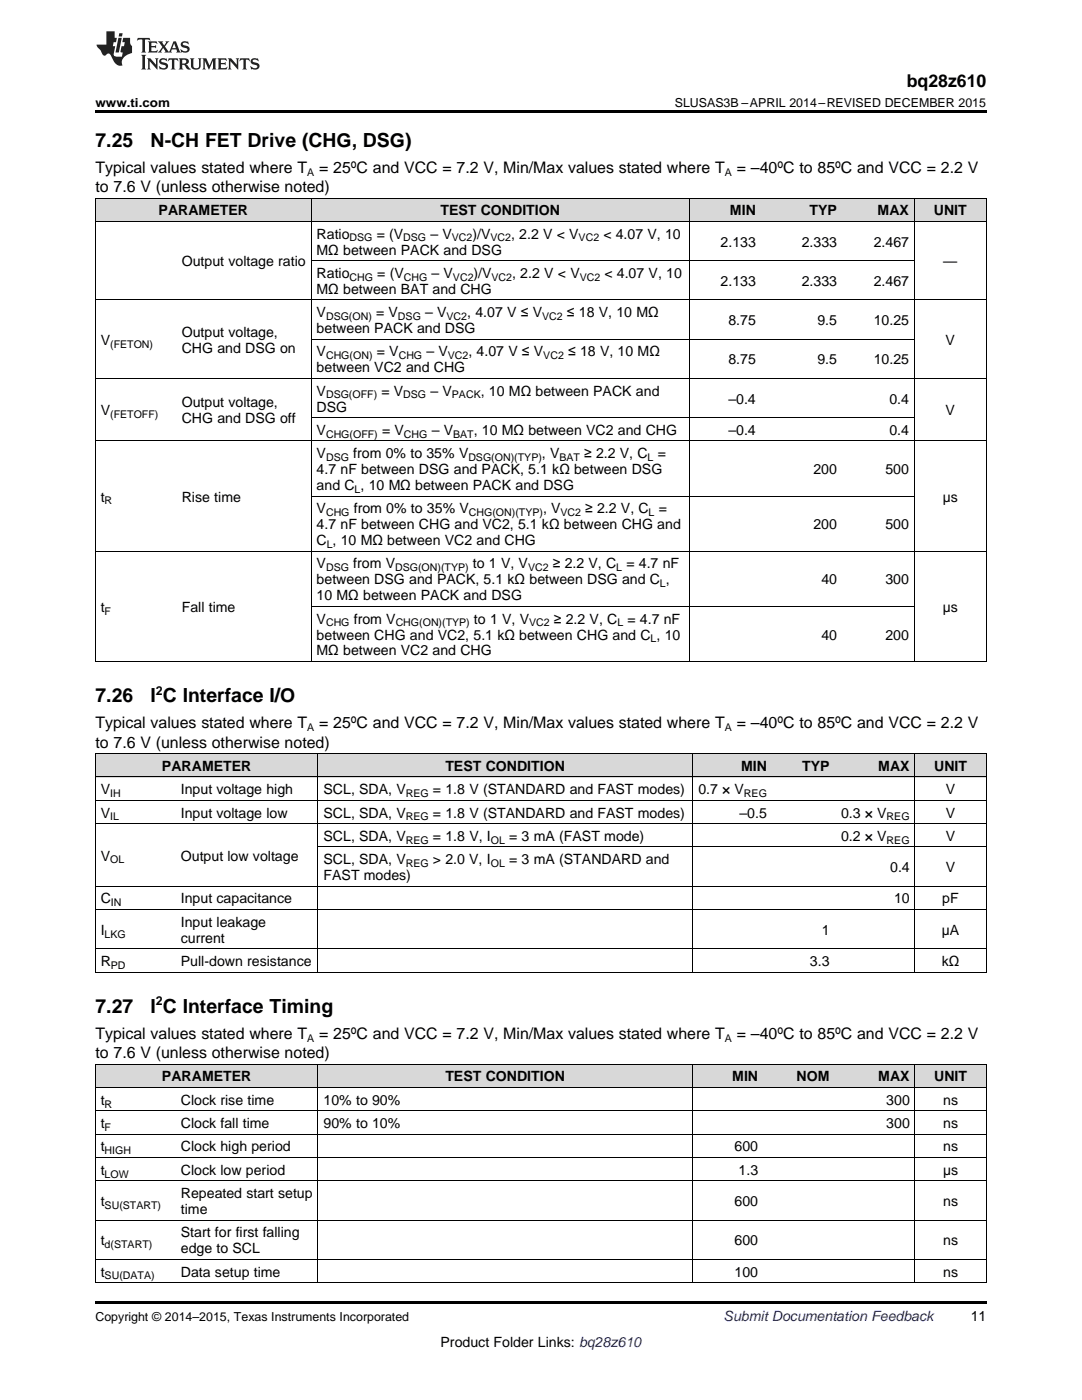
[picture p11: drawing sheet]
<svg xmlns="http://www.w3.org/2000/svg" width="216mm" height="279mm" viewBox="0 0 216 279" stroke-linecap="round" stroke-linejoin="round" font-family="sans-serif">
<defs><g id="words">
<g font-size="3.9">
<text x="19" y="29.3">7.25</text>
<text x="30.1" y="29.3">N-CH FET Drive (CHG, DSG)</text>
<text x="19" y="140.2">7.26</text>
<text x="30.1" y="140.2">I C Interface I/O</text>
<text x="19" y="202.1">7.27</text>
<text x="30.1" y="202.1">I C Interface Timing</text>
</g>
<text font-size="3.5" x="180.9" y="17.3">bq28z610</text>
<g font-size="3.2">
<text x="19" y="34.4">Typical values stated where T</text>
<text x="63.7" y="34.4">= 25ºC and VCC = 7.2 V, Min/Max values stated where T</text>
<text x="147" y="34.4">= –40ºC to 85ºC and VCC = 2.2 V</text>
<text x="19" y="38.3">to 7.6 V (unless otherwise noted)</text>
<text x="19" y="145.3">Typical values stated where T</text>
<text x="19" y="149.2">to 7.6 V (unless otherwise noted)</text>
<text x="63.7" y="145.3">= 25ºC and VCC = 7.2 V, Min/Max values stated where T</text>
<text x="147" y="145.3">= –40ºC to 85ºC and VCC = 2.2 V</text>
<text x="19" y="207.3">Typical values stated where T</text>
<text x="63.7" y="207.3">= 25ºC and VCC = 7.2 V, Min/Max values stated where T</text>
<text x="147" y="207.3">= –40ºC to 85ºC and VCC = 2.2 V</text>
<text x="19" y="211.2">to 7.6 V (unless otherwise noted)</text>
</g>
<g font-size="2.8">
<text x="31.6" y="43">PARAMETER</text>
<text x="63.2" y="47.6">Ratio</text>
<text x="75.2" y="47.6">= (V</text>
<text x="85.9" y="47.6">– V</text>
<text x="87.9" y="43">TEST CONDITION</text>
<text x="94.3" y="47.6">)/V</text>
<text x="102" y="47.6">, 2.2 V &lt; V</text>
<text x="120.4" y="47.6">&lt; 4.07 V, 10</text>
<text x="145.7" y="43">MIN</text>
<text x="161.5" y="43">TYP</text>
<text x="175.1" y="43">MAX</text>
<text x="186.3" y="43">UNIT</text>
<text x="36.3" y="53.1">Output voltage ratio</text>
<text x="63.2" y="50.8">MΩ between PACK and DSG</text>
<text x="143.8" y="49.2">2.133</text>
<text x="160" y="49.2">2.333</text>
<text x="174.3" y="49.2">2.467</text>
<text x="188.2" y="53.1">—</text>
<text x="63.2" y="55.5">Ratio</text>
<text x="63.2" y="58.6">MΩ between BAT and CHG</text>
<text x="75.3" y="55.5">= (V</text>
<text x="86.1" y="55.5">– V</text>
<text x="94.5" y="55.5">)/V</text>
<text x="102.2" y="55.5">, 2.2 V &lt; V</text>
<text x="120.6" y="55.5">&lt; 4.07 V, 10</text>
<text x="143.8" y="57">2.133</text>
<text x="160" y="57">2.333</text>
<text x="174.3" y="57">2.467</text>
<text x="63.2" y="63.3">V</text>
<text x="75" y="63.3">= V</text>
<text x="84.8" y="63.3">– V</text>
<text x="93.2" y="63.3">, 4.07 V ≤ V</text>
<text x="113.1" y="63.3">≤ 18 V, 10 MΩ</text>
<text x="145.3" y="64.9">8.75</text>
<text x="163.1" y="64.9">9.5</text>
<text x="174.3" y="64.9">10.25</text>
<text x="20.1" y="68.8">V</text>
<text x="36.3" y="67.2">Output voltage,</text>
<text x="36.3" y="70.4">CHG and DSG on</text>
<text x="63.2" y="66.5">between PACK and DSG</text>
<text x="63.2" y="71.1">V</text>
<text x="75.2" y="71.1">= V</text>
<text x="85.1" y="71.1">– V</text>
<text x="93.5" y="71.1">, 4.07 V ≤ V</text>
<text x="113.3" y="71.1">≤ 18 V, 10 MΩ</text>
<text x="188.7" y="68.8">V</text>
<text x="63.2" y="74.3">between VC2 and CHG</text>
<text x="145.3" y="72.7">8.75</text>
<text x="163.1" y="72.7">9.5</text>
<text x="174.3" y="72.7">10.25</text>
<text x="20.1" y="82.9">V</text>
<text x="36.3" y="81.3">Output voltage,</text>
<text x="63.2" y="79">V</text>
<text x="63.2" y="82.1">DSG</text>
<text x="76.1" y="79">= V</text>
<text x="85.9" y="79">– V</text>
<text x="95.9" y="79">, 10 MΩ between PACK and</text>
<text x="145.3" y="80.5">–0.4</text>
<text x="177.5" y="80.5">0.4</text>
<text x="188.7" y="82.9">V</text>
<text x="36.3" y="84.5">CHG and DSG off</text>
<text x="63.2" y="86.8">V</text>
<text x="76.2" y="86.8">= V</text>
<text x="86.1" y="86.8">– V</text>
<text x="94.5" y="86.8">, 10 MΩ between VC2 and CHG</text>
<text x="145.3" y="86.8">–0.4</text>
<text x="177.5" y="86.8">0.4</text>
<text x="63.2" y="91.4">V</text>
<text x="63.2" y="94.6">4.7 nF between DSG and PACK, 5.1 kΩ between DSG</text>
<text x="70.5" y="91.4">from 0% to 35% V</text>
<text x="108.1" y="91.4">, V</text>
<text x="116.6" y="91.4">≥ 2.2 V, C</text>
<text x="131.2" y="91.4">=</text>
<text x="162.3" y="94.6">200</text>
<text x="176.7" y="94.6">500</text>
<text x="20.1" y="100.1">t</text>
<text x="36.3" y="100.1">Rise time</text>
<text x="63.2" y="97.8">and C , 10 MΩ between PACK and DSG</text>
<text x="188.1" y="100.1">µs</text>
<text x="63.2" y="102.4">V</text>
<text x="63.2" y="105.6">4.7 nF between CHG and VC2, 5.1 kΩ between CHG and</text>
<text x="70.6" y="102.4">from 0% to 35% V</text>
<text x="108.4" y="102.4">, V</text>
<text x="116.8" y="102.4">≥ 2.2 V, C</text>
<text x="131.4" y="102.4">=</text>
<text x="162.3" y="105.6">200</text>
<text x="176.7" y="105.6">500</text>
<text x="63.2" y="108.8">C , 10 MΩ between VC2 and CHG</text>
<text x="63.2" y="113.5">V</text>
<text x="70.5" y="113.5">from V</text>
<text x="94.4" y="113.5">to 1 V, V</text>
<text x="110.3" y="113.5">≥ 2.2 V, C</text>
<text x="125" y="113.5">= 4.7 nF</text>
<text x="63.2" y="116.6">between DSG and PACK, 5.1 kΩ between DSG and C ,</text>
<text x="63.2" y="119.8">10 MΩ between PACK and DSG</text>
<text x="163.9" y="116.6">40</text>
<text x="176.7" y="116.6">300</text>
<text x="20.1" y="122.1">t</text>
<text x="36.3" y="122.1">Fall time</text>
<text x="63.2" y="124.5">V</text>
<text x="70.6" y="124.5">from V</text>
<text x="94.6" y="124.5">to 1 V, V</text>
<text x="110.5" y="124.5">≥ 2.2 V, C</text>
<text x="125.2" y="124.5">= 4.7 nF</text>
<text x="188.1" y="122.1">µs</text>
<text x="63.2" y="127.6">between CHG and VC2, 5.1 kΩ between CHG and C , 10</text>
<text x="63.2" y="130.8">MΩ between VC2 and CHG</text>
<text x="163.9" y="127.6">40</text>
<text x="176.7" y="127.6">200</text>
<text x="32.3" y="153.8">PARAMETER</text>
<text x="88.9" y="153.8">TEST CONDITION</text>
<text x="147.9" y="153.8">MIN</text>
<text x="160.1" y="153.8">TYP</text>
<text x="175.3" y="153.8">MAX</text>
<text x="186.4" y="153.8">UNIT</text>
<text x="20.1" y="158.5">V</text>
<text x="36.1" y="158.5">Input voltage high</text>
<text x="64.6" y="158.5">SCL, SDA, V</text>
<text x="86.4" y="158.5">= 1.8 V (STANDARD and FAST modes)</text>
<text x="139.3" y="158.5">0.7 × V</text>
<text x="188.7" y="158.5">V</text>
<text x="20.1" y="163.2">V</text>
<text x="36.1" y="163.2">Input voltage low</text>
<text x="64.6" y="163.2">SCL, SDA, V</text>
<text x="64.6" y="167.8">SCL, SDA, V</text>
<text x="86.4" y="163.2">= 1.8 V (STANDARD and FAST modes)</text>
<text x="86.4" y="167.8">= 1.8 V, I</text>
<text x="101.6" y="167.8">= 3 mA (FAST mode)</text>
<text x="147.6" y="163.2">–0.5</text>
<text x="167.8" y="163.2">0.3 × V</text>
<text x="167.8" y="167.8">0.2 × V</text>
<text x="188.7" y="163.2">V</text>
<text x="188.7" y="167.8">V</text>
<text x="20.1" y="171.7">V</text>
<text x="36.1" y="171.7">Output low voltage</text>
<text x="64.6" y="172.5">SCL, SDA, V</text>
<text x="86.4" y="172.5">&gt; 2.0 V, I</text>
<text x="101.6" y="172.5">= 3 mA (STANDARD and</text>
<text x="64.6" y="175.6">FAST modes)</text>
<text x="177.6" y="174.1">0.4</text>
<text x="188.7" y="174.1">V</text>
<text x="20.1" y="180.3">C</text>
<text x="36.1" y="180.3">Input capacitance</text>
<text x="36.1" y="185">Input leakage</text>
<text x="178.4" y="180.3">10</text>
<text x="188" y="180.3">pF</text>
<text x="20.1" y="186.5">I</text>
<text x="36.1" y="188.1">current</text>
<text x="164" y="186.5">1</text>
<text x="187.9" y="186.5">µA</text>
<text x="20.1" y="192.8">R</text>
<text x="36.1" y="192.8">Pull-down resistance</text>
<text x="161.6" y="192.8">3.3</text>
<text x="187.9" y="192.8">kΩ</text>
<text x="32.3" y="215.8">PARAMETER</text>
<text x="88.9" y="215.8">TEST CONDITION</text>
<text x="146.1" y="215.8">MIN</text>
<text x="159" y="215.8">NOM</text>
<text x="175.3" y="215.8">MAX</text>
<text x="186.4" y="215.8">UNIT</text>
<text x="20.1" y="220.5">t</text>
<text x="36.1" y="220.5">Clock rise time</text>
<text x="64.6" y="220.5">10% to 90%</text>
<text x="176.8" y="220.5">300</text>
<text x="188.2" y="220.5">ns</text>
<text x="20.1" y="225.1">t</text>
<text x="36.1" y="225.1">Clock fall time</text>
<text x="64.6" y="225.1">90% to 10%</text>
<text x="176.8" y="225.1">300</text>
<text x="188.2" y="225.1">ns</text>
<text x="20.1" y="229.8">t</text>
<text x="36.1" y="229.8">Clock high period</text>
<text x="146.6" y="229.8">600</text>
<text x="188.2" y="229.8">ns</text>
<text x="20.1" y="234.5">t</text>
<text x="36.1" y="234.5">Clock low period</text>
<text x="36.1" y="239.1">Repeated start setup</text>
<text x="147.4" y="234.5">1.3</text>
<text x="188.2" y="234.5">µs</text>
<text x="20.1" y="240.7">t</text>
<text x="36.1" y="242.3">time</text>
<text x="146.6" y="240.7">600</text>
<text x="188.2" y="240.7">ns</text>
<text x="20.1" y="248.5">t</text>
<text x="36.1" y="246.9">Start for first falling</text>
<text x="36.1" y="250.1">edge to SCL</text>
<text x="146.6" y="248.5">600</text>
<text x="188.2" y="248.5">ns</text>
<text x="20.1" y="254.8">t</text>
<text x="36.1" y="254.8">Data setup time</text>
<text x="146.6" y="254.8">100</text>
<text x="188.2" y="254.8">ns</text>
<text x="193.7" y="263.6">11</text>
<text x="87.9" y="268.9">Product Folder Links: bq28z610</text>
</g>
<text font-size="2.8" fill="#0000c8" x="144.4" y="263.6">Submit Documentation Feedback</text>
<g font-size="2.5">
<text x="19" y="21.4">www.ti.com</text>
<text x="134.7" y="21.4">SLUSAS3B –APRIL 2014–REVISED DECEMBER 2015</text>
<text x="31.1" y="138.6">2</text>
<text x="31.1" y="200.6">2</text>
<text x="19" y="263.6">Copyright © 2014–2015, Texas Instruments Incorporated</text>
</g>
<g font-size="2.1">
<text x="61.3" y="35.1">A</text>
<text x="144.6" y="35.1">A</text>
<text x="69.7" y="48.2">DSG</text>
<text x="80.5" y="48.2">DSG</text>
<text x="90.2" y="48.2">VC2</text>
<text x="97.9" y="48.2">VC2</text>
<text x="115.5" y="48.2">VC2</text>
<text x="69.7" y="56">CHG</text>
<text x="80.6" y="56">CHG</text>
<text x="90.4" y="56">VC2</text>
<text x="98.1" y="56">VC2</text>
<text x="115.7" y="56">VC2</text>
<text x="65.1" y="63.9">DSG(ON)</text>
<text x="79.4" y="63.9">DSG</text>
<text x="89.1" y="63.9">VC2</text>
<text x="108.2" y="63.9">VC2</text>
<text x="22" y="69.4">(FETON)</text>
<text x="65.1" y="71.7">CHG(ON)</text>
<text x="79.6" y="71.7">CHG</text>
<text x="89.4" y="71.7">VC2</text>
<text x="108.4" y="71.7">VC2</text>
<text x="22" y="83.4">(FETOFF)</text>
<text x="65.1" y="79.5">DSG(OFF)</text>
<text x="80.5" y="79.5">DSG</text>
<text x="90.2" y="79.5">PACK</text>
<text x="65.1" y="87.3">CHG(OFF)</text>
<text x="80.6" y="87.3">CHG</text>
<text x="90.4" y="87.3">BAT</text>
<text x="65.1" y="92">DSG</text>
<text x="93.5" y="92">DSG(ON)(TYP)</text>
<text x="111.6" y="92">BAT</text>
<text x="129.2" y="92">L</text>
<text x="20.9" y="100.7">R</text>
<text x="70.8" y="98.4">L</text>
<text x="65.1" y="103">CHG</text>
<text x="93.6" y="103">CHG(ON)(TYP)</text>
<text x="111.8" y="103">VC2</text>
<text x="129.4" y="103">L</text>
<text x="65.2" y="109.4">L</text>
<text x="65.1" y="114">DSG</text>
<text x="78.8" y="114">DSG(ON)(TYP)</text>
<text x="105.4" y="114">VC2</text>
<text x="123" y="114">L</text>
<text x="131.7" y="117.2">L</text>
<text x="20.9" y="122.7">F</text>
<text x="65.1" y="125">CHG</text>
<text x="79" y="125">CHG(ON)(TYP)</text>
<text x="105.6" y="125">VC2</text>
<text x="123.2" y="125">L</text>
<text x="129.8" y="128.2">L</text>
<text x="61.3" y="145.9">A</text>
<text x="144.6" y="145.9">A</text>
<text x="22" y="159.1">IH</text>
<text x="81" y="159.1">REG</text>
<text x="148.4" y="159.1">REG</text>
<text x="22" y="163.7">IL</text>
<text x="81" y="163.7">REG</text>
<text x="176.9" y="163.7">REG</text>
<text x="22" y="172.3">OL</text>
<text x="81" y="168.4">REG</text>
<text x="81" y="173">REG</text>
<text x="97.9" y="168.4">OL</text>
<text x="97.9" y="173">OL</text>
<text x="176.9" y="168.4">REG</text>
<text x="22.1" y="180.9">IN</text>
<text x="20.9" y="187.1">LKG</text>
<text x="22.1" y="193.4">PD</text>
<text x="61.3" y="207.9">A</text>
<text x="144.6" y="207.9">A</text>
<text x="20.9" y="221.1">R</text>
<text x="20.9" y="225.7">F</text>
<text x="20.9" y="230.4">HIGH</text>
<text x="20.9" y="235">LOW</text>
<text x="20.9" y="241.3">SU(START)</text>
<text x="20.9" y="249.1">d(START)</text>
<text x="20.9" y="255.3">SU(DATA)</text>
</g>
</g></defs>
<g fill="#d8d8d8">
<path d="M19 212.4h16v4.7h-16z"/>
<path d="M35 212.4h28.5v4.7h-28.5z"/>
<path d="M63.5 212.4h74.6v4.7h-74.6z"/>
<path d="M138.1 212.4h14.3v4.7h-14.3z"/>
<path d="M152.4 212.4h14.2v4.7h-14.2z"/>
<path d="M166.6 212.4h16v4.7h-16z"/>
<path d="M182.6 212.4h14.2v4.7h-14.2z"/>
<path d="M19 150.5h16v4.6h-16z"/>
<path d="M35 150.5h28.5v4.6h-28.5z"/>
<path d="M63.5 150.5h28.4v4.6h-28.4z"/>
<path d="M91.9 150.5h46.2v4.6h-46.2z"/>
<path d="M138.1 150.5h16.1v4.6h-16.1z"/>
<path d="M154.2 150.5h12.4v4.6h-12.4z"/>
<path d="M166.6 150.5h16v4.6h-16z"/>
<path d="M182.6 150.5h14.2v4.6h-14.2z"/>
<path d="M19 39.6h16.2v4.6h-16.2z"/>
<path d="M35.2 39.6h26.9v4.6h-26.9z"/>
<path d="M62.1 39.6h30.6v4.6h-30.6z"/>
<path d="M92.7 39.6h44.8v4.6h-44.8z"/>
<path d="M137.5 39.6h14.4v4.6h-14.4z"/>
<path d="M151.9 39.6h16.2v4.6h-16.2z"/>
<path d="M168.1 39.6h14.4v4.6h-14.4z"/>
<path d="M182.5 39.6h14.3v4.6h-14.3z"/>
</g>
<g fill="#000">
<path d="M19 22h177.8v.5h-177.8zM19 132l.2 .1zM62 132l.1 .1zM92.6 132l.1 .1zM137.4 132l.1 .1zM182.4 132l.1 .1zM196.7 132l.1 .1zM19 194l.2 .1zM63.4 194l.1 .1zM91.8 194l.1 .1zM138 194l.1 .1zM182.5 194l.1 .1z"/>
<path d="M196.7 194l.1 .1zM19 259.7h177.8v.5h-177.8z"/>
</g>
<g fill="none" stroke="#000" stroke-width=".2">
<path d="M19 39.5h177.8M19.1 39.5v92.6M62.1 39.5v92.6M137.5 39.5v92.6M182.4 39.5v92.6M196.8 39.5v92.6M19 59.8h177.8M19 44.2h177.8M62.1 52h120.4M19 75.5h177.8M62.1 67.7h120.4M19 88h177.8"/>
<path d="M62.1 99h120.4M62.1 83.3h120.4M19 110h177.8M19 132h177.8M62.1 121h120.4M19 150.4h177.8v43.7M19 159.7h177.8M19 155.1h177.8M19.1 150.4v43.7M63.4 150.4v43.7M138.1 150.4v43.7M182.5 150.4v43.7"/>
<path d="M19 176.9h177.8M19 164.4h177.8M63.5 169h133.3M19 194h177.8M19 189.4h177.8M19 181.5h177.8M19 212.4h177.8v43.6M19 217h177.8M19.1 212.4v43.6M63.4 212.4v43.6M138.1 212.4v43.6M182.5 212.4v43.6"/>
<path d="M19 235.7h177.8M19 231h177.8M19 226.4h177.8M19 221.7h177.8M19 256h177.8M19 251.3h177.8M19 243.5h177.8"/>
</g>
<g fill="#231f20">
<path d="M27.5 7.6l-.1 .5 .4-.2h.6v.1v2.1l-.2 .4h1l-.3-.4v-2.1l.1-.1h.5l.5 .2-.2-.5zM29.5 8.3l.2 .3v1.5l-.2 .4h1.8l.2-.6a1.04 1.04 0 0 1-1.3 .2v-.7h.6l.3 .2v-.6l-.3 .2h-.6v-.6l.8-.1 .4 .3-.2-.5zM31.5 8.3l.9 1.1-.9 1.1h.8l-.2-.2 .5-.7 .4 .7-.2 .2h1.5l-.1-.2 .1-.4h.9l.1 .4-.2 .2h1l-.3-.3-.7-1.9h-.5l-.9 2-.8-1 .9-1h-.8l.1 .3-.3 .5-.4-.6 .2-.2zM34.7 8.6l.4 1h-.7zM36.3 8.4a.63 .63 0 0 0-.2 .7 .63 .63 0 0 0 .6 .4l.6 .2 .1 .2a.75 .75 0 0 1-.7 .4 .75 .75 0 0 1-.6-.5l.1 .7 .1-.1a1.11 1.11 0 0 0 1.5-.6 1.13 1.13 0 0 0-1.2-.8l-.1-.4a1.04 1.04 0 0 1 1.2 .2l-.2-.5-.1 .1-.5-.2zM28.2 10.9l.2 .4v2.2l-.2 .4h1l-.3-.4v-2.2l.3-.4zM29.3 11.6l.3 .4v1.5l-.3 .4h.8l-.2-.4v-1.3l1.5 1.7v-1.9l.2-.4h-.7l.2 .4v.9l-1.1-1.3zM32 11.8a.62 .62 0 0 0-.2 .7 .62 .62 0 0 0 .6 .4l.6 .1 .1 .3a.76 .76 0 0 1-.7 .3 .76 .76 0 0 1-.6-.4l.1 .7 .1-.1a1.11 1.11 0 0 0 1.5-.6 1.13 1.13 0 0 0-1.2-.8l-.1-.4a1.04 1.04 0 0 1 1.2 .2l-.2-.6-.1 .1-.5-.1zM33.7 11.6l-.2 .6a.61 .61 0 0 1 .8-.3v1.6l-.2 .4h.9l-.2-.4v-1.6a.63 .63 0 0 1 .8 .3l-.2-.6zM35.6 11.6l.3 .4v1.5l-.3 .4h1l-.2-.2v-.8l.5 .2a.76 .76 0 0 0 1.2 .7l-1-1a.58 .58 0 0 0 .6-.5 .58 .58 0 0 0-.5-.6zM36.4 11.9h.1a.45 .45 0 0 1 .5 .1 .45 .45 0 0 1 .1 .5l-.7 .2zM37.9 11.6l.2 .2a2.17 2.17 0 0 0 .3 1.9 .99 .99 0 0 0 1.6-.6v-1.1l.2-.4h-.7l.2 .2a1.92 1.92 0 0 1-.2 1.8 .6 .6 0 0 1-.9-.5v-1.1l.2-.4zM40.4 11.6l.2 .4v1.5l-.2 .4h.7l-.2-.4v-1.4l.8 1.8 .8-1.8v1.4l-.2 .4h.9l-.2-.4v-1.5l.2-.4h-.8l-.6 1.5-.6-1.5zM43.4 11.6l.2 .4v1.5l-.2 .4h1.8l.2-.6a1.04 1.04 0 0 1-1.3 .1v-.6h.5l.4 .2v-.6l-.4 .2h-.5v-.7h.8l.3 .3-.1-.6zM45.5 11.6l.2 .4v1.5l-.2 .4h.7l-.2-.4v-1.3l1.5 1.7v-1.9l.2-.4h-.7l.2 .4v.9l-1.1-1.3zM47.9 11.6l-.1 .6a.61 .61 0 0 1 .8-.3v1.6l-.3 .4h1l-.3-.4 .1-1.6a.63 .63 0 0 1 .7 .3l-.1-.6zM50.2 11.8a.62 .62 0 0 0-.2 .7 .62 .62 0 0 0 .6 .4l.6 .1 .2 .3a.76 .76 0 0 1-.8 .3 .76 .76 0 0 1-.6-.4l.1 .7 .2-.1a1.11 1.11 0 0 0 1.5-.6 1.13 1.13 0 0 0-1.3-.8l-.1-.4a1.04 1.04 0 0 1 1.2 .2l-.1-.6-.2 .1-.5-.1z"/>
<path d="M21.2 6.3v2.6h-1.9l.1 .4 .7 .9a.91 .91 0 0 0 1 .8 .56 .56 0 0 1 .5-.3 .56 .56 0 0 1 .5 .3l.4 .8a1.53 1.53 0 0 0 1.9 1.2 1.54 1.54 0 0 1 1-2.1l.9-.3v-1.4a1.52 1.52 0 0 1-.3-1.6h-1.4l-.2 .8h.5l-.2 .8h-.4l-.2 1v.2l.4 .1-.2 .8a1.93 1.93 0 0 1-1.6-.3l.3-1.8h-.5l.2-.8h.4l.2-.8h-.4v-1.3zM23.6 7.6l-.6 2.9h.7l.6-2.9zM23.8 6.6l-.1 .7h.6l.2-.7z"/>
</g>
<use href="#words"/>
</svg>
